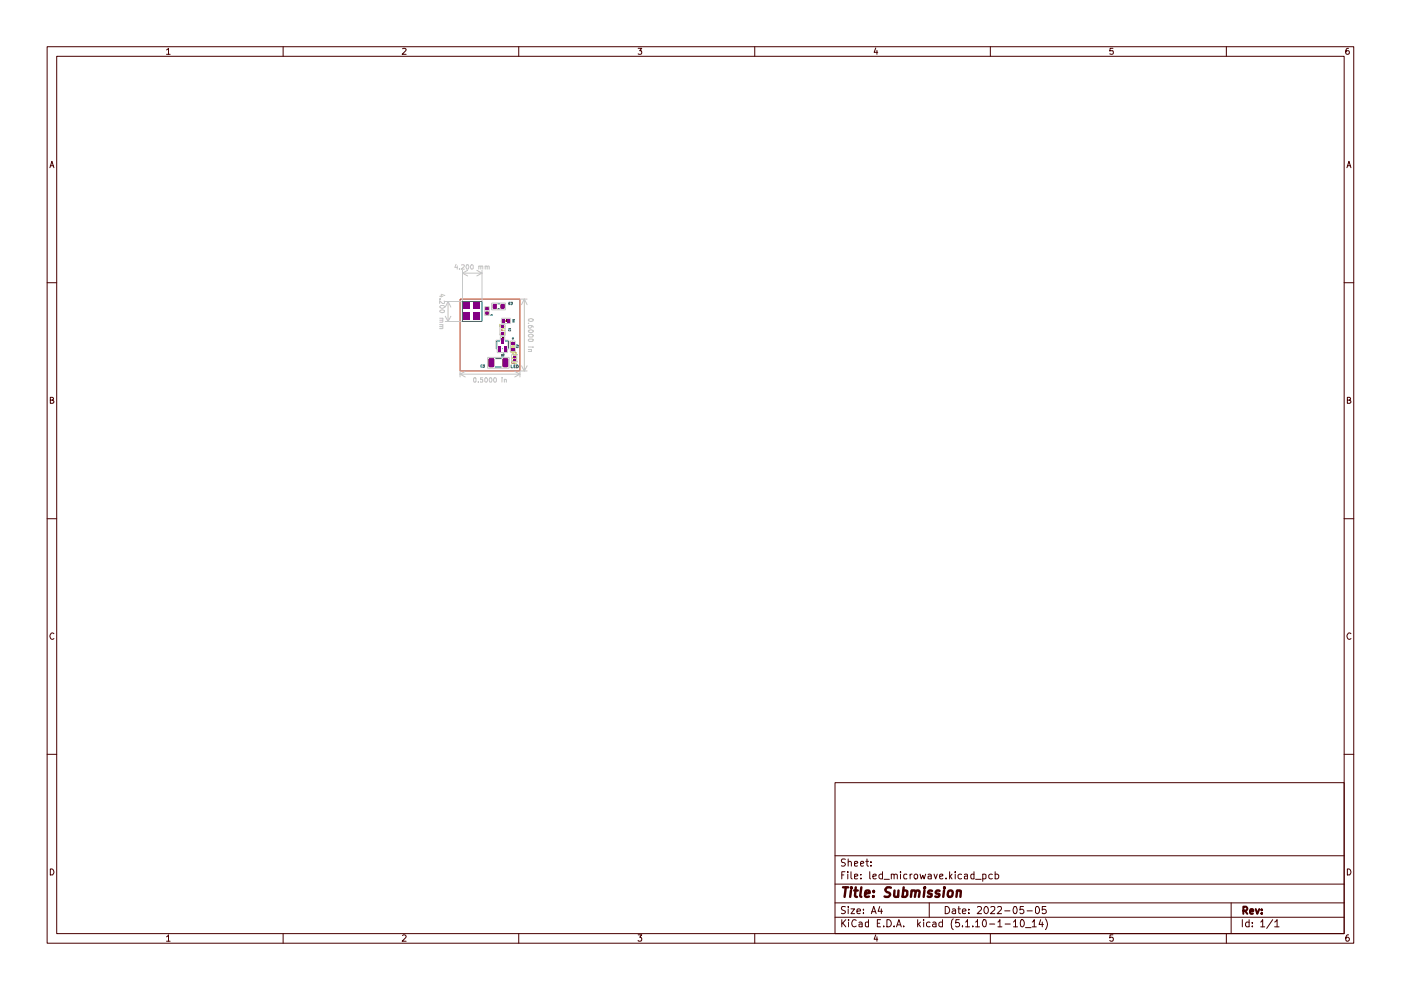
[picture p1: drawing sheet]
<svg xmlns="http://www.w3.org/2000/svg" width="297mm" height="210mm" viewBox="0 0 297 210" stroke-linecap="round" stroke-linejoin="round" font-family="sans-serif">
<g fill="none" stroke="#480000" stroke-width=".21">
<path d="M10 9.9h277v190.1h-277zM12 11.9h273v186.1h-273zM35.3 10.6l.4-.4v1.3M35.3 11.5h.8M60 9.9v2M85.3 10.3l.6-.1 .2 .4-.8 .9h.8M110 9.9v2M135.3 10.2h.8l-.5 .6h.4v.6h-.7M160 9.9v2M185.7 10.2l-.4 .9h.8M185.9 10.7v.8M210 9.9v2"/>
<path d="M236 10.2h-.6l-.1 .6h.7a.48 .48 0 0 1 0 .6 .48 .48 0 0 1-.7 0M260 9.9v2M285.9 10.2l-.4 .1-.2 1 .3 .2 .4-.1 .1-.4-.2-.2h-.5l-.1 .2M10.6 35.6l.4-1.4 .4 1.4M10.7 35.1h.6M285.6 35.6l.4-1.4 .4 1.4M285.7 35.1h.6M10 59.9h2M285 59.9h2M10.7 84.8h.6v-.5l-.6-.1v1.3h.5l.2-.4-.3-.3M285.7 84.8h.6v-.5l-.6-.1v1.3h.5l.2-.4-.3-.3M10 110h2"/>
<path d="M285 110h2M11.4 134.4a.57 .57 0 0 0-.8 0 .57 .57 0 0 0 .1 .8l.3 .4 .4-.2M286.4 134.4a.57 .57 0 0 0-.8 0 .57 .57 0 0 0 .1 .8l.3 .4 .4-.2M10 159.9h2M285 159.9h2M177 165.9h108v32.1h-108zM10.7 184.2a.71 .71 0 0 1 .7 .5 .71 .71 0 0 1-.2 .8h-.5zM35.3 198.6l.4-.4v1.4M35.3 199.6h.8M60 198v2M85.3 198.4l.2-.2h.4l.2 .4-.8 1h.8M110 198v2"/>
<path d="M135.3 198.2h.8l-.5 .5 .5 .3-.1 .5-.5 .1-.2-.2M160 198v2M177 194.5h108M177 191.4h108M177 187.5h108M177 181.4h108M178.5 195v1.5M178.5 185.5h.4M178.6 195.7l.7 .8M179.2 184.8h-.7v1.6M179.2 192.3h-.7a.61 .61 0 0 0 .1 .6 .61 .61 0 0 0 .6 .2v.4a.6 .6 0 0 1-.8 .1M179.2 182.2h-.7a.53 .53 0 0 0 0 .6 .53 .53 0 0 0 .6 .2l.1 .2-.1 .4h-.7"/>
<path d="M179.3 195l-.8 .9M179.7 184.8v.2M179.7 185.3v1.1M179.8 192.2v.2M179.8 182.8l.1-.1a.36 .36 0 0 1 .6 .2v.7M179.8 182.1v1.5M179.8 192.7v1M179.9 195v.2M179.9 195.5v1M180.4 192.7h.8l-.8 1h.8M180.4 184.8v1.3l.3 .3M181.2 185.8l.7-.1-.2-.4-.5 .1v.9h.6"/>
<path d="M181.2 183.1l.7-.1-.2-.4-.5 .1v.9h.6M181.5 195.2l-.3-.2a.78 .78 0 0 0-.6 .7 .78 .78 0 0 0 .6 .8l.3-.2M181.7 193.2l.8-.1-.1-.3-.5-.1-.2 .3 .1 .6h.6M182.1 195.6h.6l.1 .9M182.5 183.1l.6-.1-.1-.4-.5 .1v.7l.1 .2h.4M182.5 186.2v.2M182.5 185.4v.1M182.8 195.9l-.7 .1v.4h.7M183 193.5v.2M183 192.8v.2M183.6 182.6h.5M183.8 182.1v1.3l.3 .2"/>
<path d="M184.1 195.6l-.4-.1-.2 .2v.6l.2 .2 .4-.1M184.1 195v1.5M184.4 184.8v1.5l.2 .1M184.7 183.5v.1M184.7 182.7v.2M184.7 193.7l.6-1.5 .5 1.5M184.8 193.3h.8M185.1 185.8l.7-.1v-.3l-.5-.1-.2 .2 .1 .8h.6M185.7 198.2l-.4 .9h.8M185.9 198.6v1M186 195.7h.5M186.5 192.2l-.3 1h.9"/>
<path d="M186.7 195h-.7v1.5h.7M186.9 192.7v1M187.1 185.4a.52 .52 0 0 0-.7 .2l.1 .7h.6M187.1 184.8v1.6M187.4 196.3v.2M187.5 186.4h1.1M188 195a.78 .78 0 0 1 1 .7 .78 .78 0 0 1-1 .8zM189 185.5l.1-.2 .5 .2v.9M189 185.3v1.1M189.6 196.3v.2M189.6 185.5l.2-.2 .4 .2v.9M190.1 196.5l.5-1.5 .5 1.5"/>
<path d="M190.2 196.1h.7M190.9 184.8v.2M190.9 185.3v1.1M191.6 196.3v.2M192.3 185.4l-.4-.1-.3 .3 .1 .7h.6M193 185.3v1.1M193.4 185.3l-.4 .3M193.8 185.6l.3-.3 .4 .1v.9l-.4 .1-.3-.4zM194.6 195v1.5M194.7 195.9l.5 .6M195.1 185.3l.2 1.1 .4-.8 .2 .8 .4-1.1M195.2 195.5l-.6 .6"/>
<path d="M195.8 195v.2M195.8 195.5v1M196.8 185.4l.4-.1 .2 .2v.9M197 191.4v3.1M197.2 195.6h-.6l-.2 .7a.52 .52 0 0 0 .8 .1M197.4 185.7l-.6 .1v.5h.6M197.8 195.6h.6l.1 .9M198 185.3l.4 1.1 .3-1.1M198.5 195.9h-.5l-.3 .3 .3 .3 .5-.1M199.2 185.8l.7-.1v-.3l-.4-.1-.3 .2 .1 .8h.6M199.8 195.6h-.6l-.1 .7a.52 .52 0 0 0 .7 .1M199.8 195v1.5"/>
<path d="M200.4 192.2a.78 .78 0 0 1 .9 .8 .78 .78 0 0 1-.9 .7zM200.6 186.2v.2M201.3 184.8v1.6M201.4 185.8l.4 .6M201.8 185.3l-.5 .6M201.9 192.8h.6l.1 .9M202.1 194.8a1.74 1.74 0 0 0 0 2.3M202.5 184.8v.2M202.5 185.3v1.1M202.6 193.1h-.5l-.3 .3 .3 .3 .5-.1M203.1 192.7h.5M203.3 192.2v1.3l.3 .2"/>
<path d="M203.4 195h-.7l-.1 .7 .2-.1 .5 .1 .2 .6-.4 .2h-.3l-.2-.2M203.9 185.4a.52 .52 0 0 0-.8 .2l.2 .7h.6M204 193.2l.8-.1-.1-.3-.4-.1-.3 .3 .1 .6h.6M204 196.3v.2M204.5 185.4l.5-.1 .1 .2v.9M204.7 195.5l.4-.5v1.5M204.7 196.5h.9M205.1 185.7l-.6 .1v.5h.6M205.4 193.5v.2M205.4 192.8v.2M206.2 196.3v.2M206.5 185.4l-.4-.1-.3 .3 .1 .7h.6"/>
<path d="M206.5 184.8v1.6M206.8 195.5l.5-.5v1.5M206.8 196.5h.9M206.8 186.4h1.2M207.3 192.4l.1-.2h.4l.3 .4-.9 1.1h.9M208.4 185.4l.4-.1 .2 .2v.7l-.2 .2-.4-.1M208.4 185.3v1.6M208.6 195a.89 .89 0 0 1 .4 1.4l-.2 .1a.88 .88 0 0 1-.2-1.5zM208.8 192.4l.2-.2a.82 .82 0 0 1 .6 .8 .82 .82 0 0 1-.6 .7 .93 .93 0 0 1-.2-1.3zM209.8 195.9h1.1M210 198v2M210.1 192.4l.2-.2 .5 .1 .1 .6-.9 .8h.9"/>
<path d="M210.4 185.4a.52 .52 0 0 0-.8 .2l.2 .7h.6M211 185.4a.52 .52 0 0 1 .8 .2l-.2 .7h-.6M211 184.8v1.6M211.5 192.4l.6-.2 .2 .4-.9 1.1h.9M211.6 195.5l.4-.5v1.5M211.6 196.5h.8M213 193.1h1.1M213.1 195.9h1.1M214.9 195.5l.4-.5v1.5M214.9 196.5h.8M215 192.3l.1-.1a.89 .89 0 0 1 .4 1.4l-.2 .1a.78 .78 0 0 1-.6-.6 .78 .78 0 0 1 .3-.7zM216.4 195.2l.3-.2a.82 .82 0 0 1 .5 .7 .82 .82 0 0 1-.5 .8l-.3-.2-.1-.4z"/>
<path d="M217 192.2h-.7l-.1 .8 .2-.2h.4l.3 .3v.4l-.3 .2h-.4l-.2-.2M217.4 196.7h1.2M217.8 193.1h1.1M218.9 195.5l.4-.5v1.5M218.9 196.5h.8M219.6 192.4l.3-.2a.82 .82 0 0 1 .5 .8 .82 .82 0 0 1-.5 .7l-.4-.2zM220.6 195l-.3 1h.9M221 195.5v1M221.7 194.8a1.74 1.74 0 0 1 0 2.3M221.7 192.2h-.7v.8l.1-.2 .6 .1 .1 .6a.6 .6 0 0 1-.8 .1v-.1M236 198.2h-.6l-.1 .7 .2-.2 .5 .1v.7l-.5 .1-.2-.2M260 198v2"/>
<path d="M261 191.4v6.6M263.4 195v1.5M264.8 195.6l-.5-.1-.2 .3v.5l.2 .2 .5-.1M264.8 195v1.5M265.5 196.3v.2M265.5 195.6v.1M267.3 195.5l.4-.5v1.5M267.3 196.5h.8M269.8 195l-1.2 1.8M270.3 195.5l.5-.5v1.5M270.3 196.5h.9M285.7 184.2a.71 .71 0 0 1 .7 .5 .71 .71 0 0 1-.2 .8h-.5z"/>
<path d="M285.9 198.2a.58 .58 0 0 0-.6 .6l.1 .7 .4 .1 .3-.3v-.3l-.3-.3-.4 .1-.1 .2"/>
</g>
<path d="M263.6 193.1h.6a.47 .47 0 0 0 .3-.4 .47 .47 0 0 0-.3-.5h-.6v1.6M263.9 193.1l.6 .7M265 193.3l.7-.1-.1-.5-.5 .1-.1 .8 .2 .2 .4-.1M266.2 192.7l.4 1.1 .4-1.1M267.5 193.6v.2M267.5 192.8v.2" fill="none" stroke="#480000" stroke-width=".42"/>
<g fill="none" stroke="#480000" stroke-width=".51">
<path d="M178.7 188.1h1.1M179.3 188.1l-.2 2.1M180.4 188.8l-.1 1.4M180.5 188.1v.3M181.1 188.8h.8M181.4 188.1l-.1 1.8 .4 .3M182.6 188.1l-.2 1.8 .2 .3M183.4 189.5l1-.2-.1-.4h-.7l-.2 1 .2 .3 .6-.1M185.2 190v.2M185.3 188.9v.2M188.9 188.2h-.9a.45 .45 0 0 0-.2 .7l.8 .4 .1 .4-.4 .5-.8-.1M189.7 188.8l-.1 1.1a.49 .49 0 0 0 .8 .1"/>
<path d="M190.5 188.8l-.1 1.4M191.5 188.9l.5-.1 .4 .2v.7l-.5 .5-.6-.1M191.6 188.1l-.3 2.1M193.3 189l.2-.2 .6 .1-.1 1.3M193.3 188.8l-.2 1.4M194.1 189.1a.43 .43 0 0 1 .5-.3 .43 .43 0 0 1 .4 .3l-.2 1.1M196 188.8l-.2 1.4M196.1 188.1l-.2 .1 .1 .2 .2-.2-.1-.1-.1 .3M197.6 188.9a.52 .52 0 0 0-.8 .3l.2 .3 .5 .1v.3a.6 .6 0 0 1-.8 .2M199.2 188.9l-.5-.1-.3 .3 .1 .3 .6 .2 .1 .1-.1 .4h-.8M200.2 188.8l-.2 1.4M200.2 188.1v.3"/>
<path d="M201.1 189l.3-.2a.46 .46 0 0 1 .6 .4l-.1 .5a.52 .52 0 0 1-.5 .5 .52 .52 0 0 1-.5-.5zM202.9 189l.3-.2 .5 .1-.1 1.3M202.9 188.8l-.1 1.4"/>
</g>
<path d="M97.5 63.4h12.7v15.3h-12.7z" fill="none" stroke="#c2380b" stroke-width=".21"/>
<g fill="none" stroke="#c2c200" stroke-width=".21">
<path d="M106 68.7v.6h1M106.3 70.1h.7M106.5 68.9v.4M106.6 67.9l-.3 .1v.2h.3v-.2h-.3M106.7 67.9h.2v.3h-.2zM107 70.9h-1l.3 .2M107 69.7h-.5l-.2 .1 .1 .3M107 70.5v.6M107.1 67.9l.2 .3h-.2zM107.5 68l.1-.1 .1 .3M107.5 67.9v.3M107.8 68l.1-.1 .1 .3"/>
<path d="M107.8 67.9v.3M108 68l.1-.1 .1 .3M108.2 72.4v.4h.9M108.5 73.7h.6M108.6 72.5v.3M108.9 74.8v.5h.5v-.5M109 77v-.4l-.5-.1v.5h1M109.1 74.4h-.9l.3 .4h1M109.1 73.3h-.6l.1 .4M109.1 74.2v.6M109.4 75.7v.4h-.5l-.1-.3 .3-.1v.4M109.5 76.5l-.5 .4"/>
</g>
<g fill="none" stroke="#c2c2c2" stroke-width=".21">
<path d="M96.7 56l-.3 .7h.6M96.9 56.4v.7M97.5 57v.1M97.9 56.2l.5-.1 .1 .3-.7 .7h.7M98 57.3v6.6h-3.6M98 57.9h4.2M98 57.9l1.1 .6M98.9 56.2l.1-.1a.47 .47 0 0 1 .4 .5 .47 .47 0 0 1-.4 .5l-.2-.4zM99.1 57.3l-1.1 .6M99.9 56.1l.4 .2v.6l-.1 .2a.52 .52 0 0 1-.5-.4 .52 .52 0 0 1 .2-.6zM101.1 57.3l1.1 .6M101.5 56.6l.2-.2 .2 .1v.6"/>
<path d="M101.5 56.4v.7M101.9 56.6l.2-.2 .3 .1v.6M102.2 57.3v6.6M102.2 57.9l-1.1 .6M102.9 56.6l.1-.2 .3 .2v.5M102.9 56.4v.7M103.3 56.6l.2-.2 .2 .1v.6M93.2 63.4h.2M93.2 66a.54 .54 0 0 1 .6-.3 .54 .54 0 0 1 .4 .4 .63 .63 0 0 1-1-.1zM93.2 62.8h.7M93.2 67.5h.7M93.2 68.8h.7"/>
<path d="M93.5 64.8h.6l.1 .1a.52 .52 0 0 1-.4 .5 .52 .52 0 0 1-.6-.4zM93.8 67.5v.4h-.6M93.8 67.9v.4h-.6M93.8 68.8v.5h-.6M93.8 69.3v.4h-.6M94.1 63.8l.1 .5h-.4l-.6-.5v.5M94.3 62.7l-.7-.3v.6M94.4 68.2h3.6M94.4 67.1l.6 1.1M95 63.9v4.3M95 63.9l-.6 1.2M95 63.9l.6 1.2"/>
<path d="M95.6 67.1l-.6 1.1M97.5 79.3h12.7M97.5 78.7v1.2M97.5 79.3l1.1 .6M98.6 78.7l-1.1 .6M102.8 65h.9v1.9h-.9zM103.4 75.8h4.5v2.3h-4.5zM104.2 64.3h3v1.4h-3zM105.2 72.1h.9v-.7h.9v.7h.9v1.9h-.3v.8h-2.2v-.8h-.2zM106 68.8h1.1v2.3h-1.1zM106.3 67.5h1.9v1.1h-1.9zM108.2 72.3h1v2.3h-1z"/>
<path d="M108.5 76.7h.1M108.5 75.2h.1M109.1 78.7l1.1 .6M109.6 75.2h.1M109.6 76.7h.1M109.6 75.2h-1.1v1.5h1.1M109.6 75.2v1.5M110.2 63.4h1.6M110.2 79.3l-1.1 .6M110.6 77.6l.6 1.1M111.2 63.4v15.3M111.2 63.4l-.6 1.2"/>
<path d="M111.2 63.4l.6 1.2M111.8 78.7h-1.6v1.2M111.8 77.6l-.6 1.1M112 68.6h.1M112 72.1l.3-.2h.6l.1 .1v.3l-.7 .1zM112 73.6h.7M112 74.1h.7M112.1 67.6a.55 .55 0 0 1 .6-.1 .55 .55 0 0 1 .3 .5 .63 .63 0 0 1-1-.2zM112.1 70a.55 .55 0 0 1 .6-.1 .55 .55 0 0 1 .3 .5 .63 .63 0 0 1-1-.2zM112.1 71a.55 .55 0 0 1 .6-.2 .55 .55 0 0 1 .3 .5l-.1 .2h-.6l-.3-.3zM112.4 69l.3 .3-.3 .3-.3-.1v-.5h.7l.2 .2v.2M112.6 74.1l.1 .4h-.7"/>
<path d="M112.9 73.6h.1M100.5 80.1h.3l.1 .2-.1 .7h-.3l-.1-.1zM101.4 80.9v.1M102.4 80.1h-.5v.4h.5l-.1 .5-.4-.1M102.8 80.3l.2-.2a.47 .47 0 0 1 .4 .5 .47 .47 0 0 1-.4 .4l-.2-.1zM103.8 80.2l.1-.1a.47 .47 0 0 1 .4 .5 .47 .47 0 0 1-.4 .4l-.2-.3zM104.7 80.2l.4-.1 .1 .2v.6l-.1 .1-.4-.1zM106.4 80.1v.1M106.4 80.4v.6M106.9 80.5h.5v.5M106.9 80.4v.6"/>
</g>
<g fill="#840000">
<path d="M103.7 76l1 .1-.1 1.7-1-.1z"/>
<path d="M106.7 76l1 .1-.1 1.7-1-.1z"/>
<path d="M108.8 76.1h.5v.4h-.5z"/>
<path d="M105.7 73.4h.4v1.1h-.4z"/>
<path d="M100.3 66.3h1.4v1.3h-1.4z"/>
<path d="M100.3 64.2h1.4v1.3h-1.4z"/>
<path d="M98.2 66.3h1.4v1.3h-1.4z"/>
<path d="M98.2 64.2h1.4v1.3h-1.4z"/>
<path d="M104.5 64.6h.8l-.1 .8h-.6z"/>
<path d="M103 65.1l.5 .1v.5h-.5z"/>
<path d="M106.2 64.6l.7-.1-.1 .9h-.6z"/>
<path d="M103 66.1h.5v.6l-.5-.1z"/>
<path d="M106.6 67.7h.4v.6h-.4z"/>
<path d="M107.4 67.7h.5v.6h-.5z"/>
<path d="M106.3 70.4h.5v.5h-.5z"/>
<path d="M106.3 69.1h.5v.4h-.5z"/>
<path d="M108.8 75.4h.5v.4h-.5z"/>
<path d="M108.5 73.9h.5v.4h-.5z"/>
<path d="M108.5 72.6h.5v.5h-.5z"/>
<path d="M106.9 73.4h.5v1.1h-.5z"/>
<path d="M106.3 71.6h.5v1.1h-.5z"/>
</g>
<g fill="none" stroke="#008484" stroke-width=".21">
<path d="M98 63.9h4.2v4.3h-4.2zM102.2 77.4l-.3 .1v.3h.3M102.4 77.4h.3l-.2 .2h.2v.2h-.3M104.1 66.7l.1 .2M104.3 66.8l.1-.1v.2M104.3 66.9h.1M105 76h1.3M105 77.8h1.3M105.5 64.4h.5M105.5 65.4h.5M106 72.3h-.7v1.6M106.3 75.1v.4l.3-.1v-.3"/>
<path d="M106.4 73.9h.2M106.6 75.1h.3l-.3 .4h.3M107.1 72.3h.7v1.6M107.9 64.3h.1l.1-.2h-.2v.5M107.9 70v.1h.3v-.1M107.9 64.3l.2 .3M108.2 69.7h-.4l.2 .1M108.2 69.6v.2M108.3 64.1h.3l-.1 .2h.1l-.1 .3-.2-.1M108.4 77.4v.6h.3M108.7 71.6l.2 .2-.1 .1-.2-.1zM108.9 68.3l-.1-.3v.3h.3"/>
<path d="M109 77.6h.1M109.1 67.8h-.3v.1M109.1 68l-.2 .2M109.1 67.7v.2M109.2 77.4h-.2v.6h.2M109.5 77.4h.2l.2 .2-.2 .4h-.2zM109.5 73.4l.1 .3h.2l.1-.3M109.9 73.1v.3l-.2-.3h-.2v.2"/>
</g>
<g fill="#840084">
<path d="M103.5 76.1l.2-.2h.9l.2 .2-.1 1.7-.9 .1-.3-.2z"/>
<path d="M106.6 76l1-.1 .2 .2-.1 1.7-.9 .1-.3-.2z"/>
<path d="M108.7 76.1h.6v.4h-.6z"/>
<path d="M105.6 73.4h.6v1.2h-.6z"/>
<path d="M100.3 66.2h1.5v1.5h-1.5z"/>
<path d="M100.3 64.1h1.5v1.4h-1.5z"/>
<path d="M98.1 66.2h1.5v1.5h-1.5z"/>
<path d="M98.1 64.1h1.5v1.4h-1.5z"/>
<path d="M104.5 64.5h.8v.9h-.8z"/>
<path d="M103 65.1h.5l.1 .6-.6 .1z"/>
<path d="M106.1 64.6l.2-.2 .7 .1v.9l-.2 .1-.6-.1z"/>
<path d="M103 66h.5l.1 .6-.6 .1z"/>
<path d="M106.5 67.6h.6v.7h-.6z"/>
<path d="M107.4 67.6h.6v.7h-.6z"/>
<path d="M106.3 70.4h.5v.5h-.5z"/>
<path d="M106.3 69h.5v.6h-.5z"/>
<path d="M108.7 75.4h.6v.4h-.6z"/>
<path d="M108.4 73.8h.7v.6h-.7z"/>
<path d="M108.4 72.6h.7v.5h-.7z"/>
<path d="M106.9 73.4h.5v1.2h-.5z"/>
<path d="M106.3 71.6h.5v1.2h-.5z"/>
</g>
</svg>
